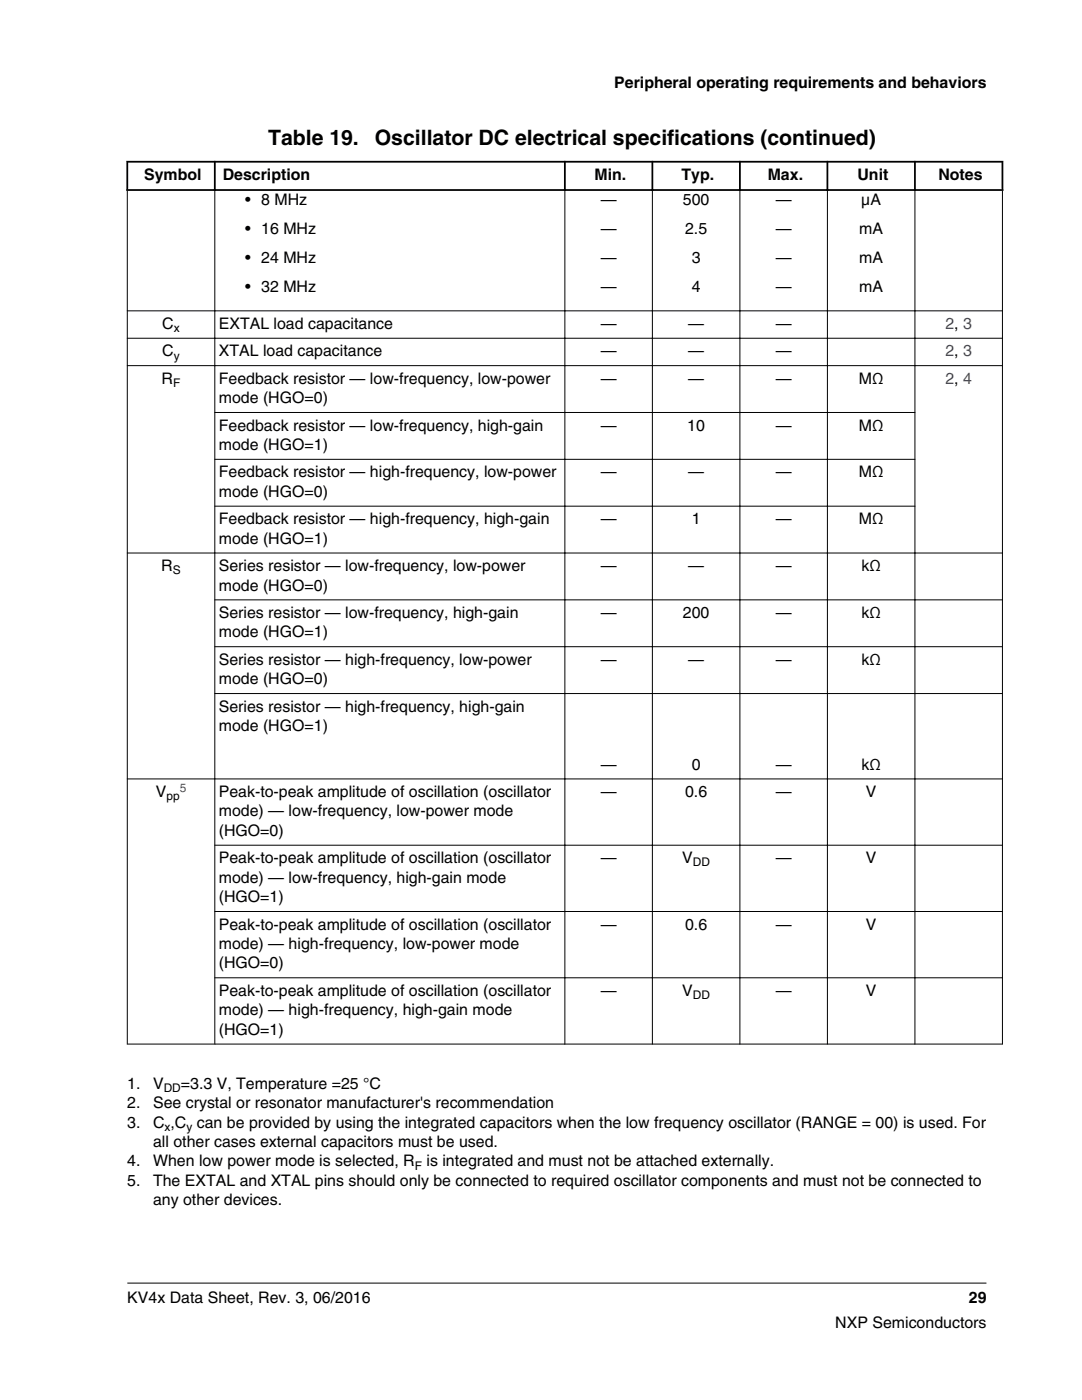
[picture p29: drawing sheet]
<svg xmlns="http://www.w3.org/2000/svg" width="216mm" height="279mm" viewBox="0 0 216 279" stroke-linecap="round" stroke-linejoin="round" font-family="sans-serif">
<defs><g id="words">
<g font-size="4.2">
<text x="53.5" y="29">Table 19.</text>
<text x="74.8" y="29">Oscillator DC electrical specifications (continued)</text>
</g>
<g font-size="3.2">
<text x="122.6" y="17.5">Peripheral operating requirements and behaviors</text>
<text x="28.7" y="36">Symbol</text>
<text x="44.4" y="36">Description</text>
<text x="118.6" y="36">Min.</text>
<text x="136" y="36">Typ.</text>
<text x="153.2" y="36">Max.</text>
<text x="171.1" y="36">Unit</text>
<text x="187.2" y="36">Notes</text>
<text x="48.9" y="40.9">• 8 MHz</text>
<text x="119.9" y="40.9">—</text>
<text x="136.3" y="40.9">500</text>
<text x="154.8" y="40.9">—</text>
<text x="171.9" y="40.9">μA</text>
<text x="48.9" y="46.7">• 16 MHz</text>
<text x="119.9" y="46.7">—</text>
<text x="136.7" y="46.7">2.5</text>
<text x="154.8" y="46.7">—</text>
<text x="171.4" y="46.7">mA</text>
<text x="48.9" y="52.5">• 24 MHz</text>
<text x="119.9" y="52.5">—</text>
<text x="138" y="52.5">3</text>
<text x="154.8" y="52.5">—</text>
<text x="171.4" y="52.5">mA</text>
<text x="48.9" y="58.3">• 32 MHz</text>
<text x="119.9" y="58.3">—</text>
<text x="138" y="58.3">4</text>
<text x="154.8" y="58.3">—</text>
<text x="171.4" y="58.3">mA</text>
<text x="32.4" y="65.6">C</text>
<text x="43.7" y="65.6">EXTAL load capacitance</text>
<text x="119.9" y="65.6">—</text>
<text x="137.3" y="65.6">—</text>
<text x="154.8" y="65.6">—</text>
<text x="32.4" y="71.1">C</text>
<text x="43.7" y="71.1">XTAL load capacitance</text>
<text x="119.9" y="71.1">—</text>
<text x="137.3" y="71.1">—</text>
<text x="154.8" y="71.1">—</text>
<text x="32.3" y="76.6">R</text>
<text x="43.7" y="76.6">Feedback resistor — low-frequency, low-power</text>
<text x="119.9" y="76.6">—</text>
<text x="137.3" y="76.6">—</text>
<text x="154.8" y="76.6">—</text>
<text x="171.4" y="76.6">MΩ</text>
<text x="43.7" y="80.5">mode (HGO=0)</text>
<text x="43.7" y="85.9">Feedback resistor — low-frequency, high-gain</text>
<text x="43.7" y="89.8">mode (HGO=1)</text>
<text x="119.9" y="85.9">—</text>
<text x="137.1" y="85.9">10</text>
<text x="154.8" y="85.9">—</text>
<text x="171.4" y="85.9">MΩ</text>
<text x="43.7" y="95.3">Feedback resistor — high-frequency, low-power</text>
<text x="119.9" y="95.3">—</text>
<text x="137.3" y="95.3">—</text>
<text x="154.8" y="95.3">—</text>
<text x="171.4" y="95.3">MΩ</text>
<text x="43.7" y="99.2">mode (HGO=0)</text>
<text x="43.7" y="104.6">Feedback resistor — high-frequency, high-gain</text>
<text x="119.9" y="104.6">—</text>
<text x="138" y="104.6">1</text>
<text x="154.8" y="104.6">—</text>
<text x="171.4" y="104.6">MΩ</text>
<text x="32.2" y="114">R</text>
<text x="43.7" y="114">Series resistor — low-frequency, low-power</text>
<text x="43.7" y="108.5">mode (HGO=1)</text>
<text x="119.9" y="114">—</text>
<text x="137.3" y="114">—</text>
<text x="154.8" y="114">—</text>
<text x="171.9" y="114">kΩ</text>
<text x="43.7" y="117.9">mode (HGO=0)</text>
<text x="43.7" y="123.3">Series resistor — low-frequency, high-gain</text>
<text x="119.9" y="123.3">—</text>
<text x="136.3" y="123.3">200</text>
<text x="154.8" y="123.3">—</text>
<text x="171.9" y="123.3">kΩ</text>
<text x="43.7" y="127.2">mode (HGO=1)</text>
<text x="43.7" y="132.7">Series resistor — high-frequency, low-power</text>
<text x="43.7" y="136.6">mode (HGO=0)</text>
<text x="119.9" y="132.7">—</text>
<text x="137.3" y="132.7">—</text>
<text x="154.8" y="132.7">—</text>
<text x="171.9" y="132.7">kΩ</text>
<text x="43.7" y="142">Series resistor — high-frequency, high-gain</text>
<text x="43.7" y="145.9">mode (HGO=1)</text>
<text x="119.9" y="153.6">—</text>
<text x="138" y="153.6">0</text>
<text x="154.8" y="153.6">—</text>
<text x="171.9" y="153.6">kΩ</text>
<text x="31.1" y="159.1">V</text>
<text x="43.7" y="159.1">Peak-to-peak amplitude of oscillation (oscillator</text>
<text x="119.9" y="159.1">—</text>
<text x="136.7" y="159.1">0.6</text>
<text x="154.8" y="159.1">—</text>
<text x="172.8" y="159.1">V</text>
<text x="43.7" y="162.9">mode) — low-frequency, low-power mode</text>
<text x="43.7" y="166.8">(HGO=0)</text>
<text x="43.7" y="172.3">Peak-to-peak amplitude of oscillation (oscillator</text>
<text x="119.9" y="172.3">—</text>
<text x="136.1" y="172.3">V</text>
<text x="154.8" y="172.3">—</text>
<text x="172.8" y="172.3">V</text>
<text x="43.7" y="176.2">mode) — low-frequency, high-gain mode</text>
<text x="43.7" y="180">(HGO=1)</text>
<text x="43.7" y="185.5">Peak-to-peak amplitude of oscillation (oscillator</text>
<text x="119.9" y="185.5">—</text>
<text x="136.7" y="185.5">0.6</text>
<text x="154.8" y="185.5">—</text>
<text x="172.8" y="185.5">V</text>
<text x="43.7" y="189.4">mode) — high-frequency, low-power mode</text>
<text x="43.7" y="193.3">(HGO=0)</text>
<text x="43.7" y="198.7">Peak-to-peak amplitude of oscillation (oscillator</text>
<text x="43.7" y="202.6">mode) — high-frequency, high-gain mode</text>
<text x="119.9" y="198.7">—</text>
<text x="136.1" y="198.7">V</text>
<text x="154.8" y="198.7">—</text>
<text x="172.8" y="198.7">V</text>
<text x="43.7" y="206.5">(HGO=1)</text>
<text x="25.4" y="217.3">1.</text>
<text x="25.4" y="221.1">2.</text>
<text x="30.5" y="217.3">V</text>
<text x="30.5" y="221.1">See crystal or resonator manufacturer's recommendation</text>
<text x="36.1" y="217.3">=3.3 V, Temperature =25 °C</text>
<text x="25.4" y="225">3.</text>
<text x="30.5" y="225">C ,C can be provided by using the integrated capacitors when the low frequency oscillator (RANGE = 00) is used. For</text>
<text x="25.4" y="232.8">4.</text>
<text x="30.5" y="228.9">all other cases external capacitors must be used.</text>
<text x="30.5" y="232.8">When low power mode is selected, R</text>
<text x="85.1" y="232.8">is integrated and must not be attached externally.</text>
<text x="25.4" y="236.7">5.</text>
<text x="30.5" y="236.7">The EXTAL and XTAL pins should only be connected to required oscillator components and must not be connected to</text>
<text x="30.5" y="240.6">any other devices.</text>
<text x="25.4" y="260">KV4x Data Sheet, Rev. 3, 06/2016</text>
<text x="193.3" y="260">29</text>
<text x="166.7" y="265">NXP Semiconductors</text>
</g>
<g font-size="3.2" fill="#00f">
<text x="188.6" y="65.6">2, 3</text>
<text x="188.6" y="71.1">2, 3</text>
<text x="188.6" y="76.6">2, 4</text>
</g>
<g font-size="2.4">
<text x="34.7" y="66.3">x</text>
<text x="34.7" y="71.7">y</text>
<text x="34.6" y="77.2">F</text>
<text x="34.5" y="114.6">S</text>
<text x="33.2" y="159.7">pp</text>
<text x="138.2" y="172.9">DD</text>
<text x="138.2" y="199.4">DD</text>
<text x="32.7" y="217.9">DD</text>
<text x="32.8" y="225.7">x</text>
<text x="37.2" y="225.7">y</text>
<text x="82.8" y="233.4">F</text>
</g>
<text font-size="2.4" fill="#00f" x="35.9" y="158">5</text>
</g></defs>
<path d="M25.2 32.3h175M25.2 37.9h175M25.4 32.1v6M42.9 32.1v6M112.7 32.1v6M130.2 32.1v6M147.6 32.1v6M165.1 32.1v6M182.6 32.1v6M200 32.1v6" fill="none" stroke="#000" stroke-width=".35"/>
<g fill="none" stroke="#000" stroke-width=".2">
<path d="M25.4 38.1v170.4M42.9 37.7v170.8M112.7 37.7v170.8M130.2 37.7v170.8M147.6 37.7v170.8M165.1 37.7v170.8M182.6 37.7v170.8M200 38.1v170.4M25.3 62h174.8M25.3 67.5h174.8M25.3 73h174.8M42.8 82.3h139.9"/>
<path d="M42.8 91.7h139.9M25.3 110.4h174.8M42.8 101h139.9M42.8 119.7h157.3M42.8 129.1h157.3M42.8 138.4h157.3M200.1 155.5h-174.8M42.8 168.7h157.3M42.8 181.9h157.3M42.8 195.1h157.3M25.3 208.4h174.8M25.4 256.1h171.4"/>
</g>
<use href="#words"/>
</svg>
